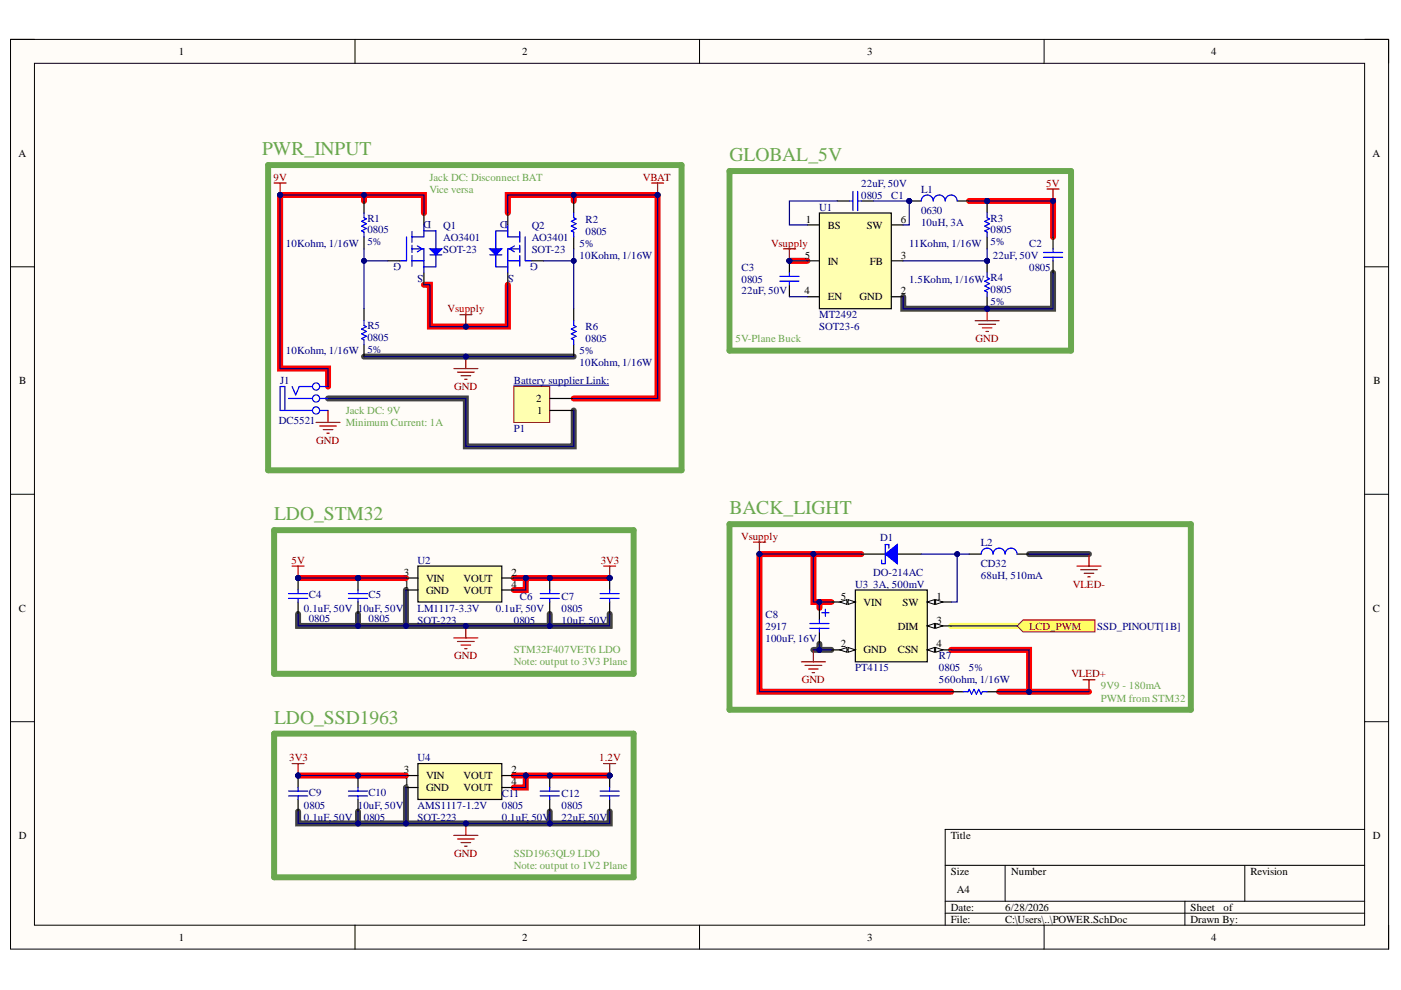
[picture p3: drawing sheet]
<svg xmlns="http://www.w3.org/2000/svg" width="297mm" height="210mm" viewBox="0 0 297 210" stroke-linecap="round" stroke-linejoin="round" font-family="sans-serif">
<defs><g id="words">
<g font-size="4.1" fill="#6aa84f">
<text x="55.6" y="32.9">PWR_INPUT</text>
<text x="154.7" y="34.1">GLOBAL_5V</text>
<text x="58.1" y="110.2">LDO_STM32</text>
<text x="154.7" y="109">BACK_LIGHT</text>
<text x="58.1" y="153.4">LDO_SSD1963</text>
</g>
<g font-size="2.3">
<text x="37.9" y="11.7">1</text>
<text x="110.7" y="11.7">2</text>
<text x="183.9" y="11.7">3</text>
<text x="256.8" y="11.7">4</text>
<text x="3.9" y="33.3">A</text>
<text x="291" y="33.3">A</text>
<text x="170.8" y="47.2">1</text>
<text x="191" y="47.2">6</text>
<text x="175.5" y="48.5">BS</text>
<text x="183.8" y="48.5">SW</text>
<text x="170.7" y="54.8">5</text>
<text x="175.5" y="56.1">IN</text>
<text x="184.4" y="56.1">FB</text>
<text x="191" y="54.8">3</text>
<text x="170.6" y="62.4">4</text>
<text x="175.5" y="63.7">EN</text>
<text x="182.2" y="63.7">GND</text>
<text x="191" y="62.4">2</text>
<text x="4.1" y="81.4">B</text>
<text x="291.2" y="81.4">B</text>
<text x="113.7" y="85.2">2</text>
<text x="113.9" y="87.8">1</text>
<text x="85.6" y="122.1">3</text>
<text x="85.7" y="124.6">1</text>
<text x="90.3" y="125.9">GND</text>
<text x="90.3" y="123.3">VIN</text>
<text x="98.3" y="123.3">VOUT</text>
<text x="98.3" y="125.9">VOUT</text>
<text x="108.4" y="122.1">2</text>
<text x="108.4" y="124.6">4</text>
<text x="4" y="129.7">C</text>
<text x="178.3" y="127.1">5</text>
<text x="183.1" y="128.4">VIN</text>
<text x="191.4" y="128.4">SW</text>
<text x="198.6" y="127.1">1</text>
<text x="291.1" y="129.7">C</text>
<text x="178.3" y="137.3">2</text>
<text x="190.4" y="133.5">DIM</text>
<text x="198.6" y="132.2">3</text>
<text x="198.6" y="137.3">4</text>
<text x="183.1" y="138.5">GND</text>
<text x="190.4" y="138.5">CSN</text>
<text x="85.6" y="164">3</text>
<text x="85.7" y="166.5">1</text>
<text x="90.3" y="167.8">GND</text>
<text x="90.3" y="165.2">VIN</text>
<text x="98.3" y="165.2">VOUT</text>
<text x="98.3" y="167.8">VOUT</text>
<text x="108.4" y="164">2</text>
<text x="108.4" y="166.5">4</text>
<text x="4" y="177.9">D</text>
<text x="201.6" y="177.9">Title</text>
<text x="291.1" y="177.9">D</text>
<text x="201.6" y="185.5">Size</text>
<text x="214.4" y="185.5">Number</text>
<text x="265.1" y="185.5">Revision</text>
<text x="202.9" y="189.3">A4</text>
<text x="201.6" y="193.1">Date:</text>
<text x="201.6" y="195.7">File:</text>
<text x="213.1" y="193.1">6/28/2026</text>
<text x="213.1" y="195.7">C:\Users\..\POWER.SchDoc</text>
<text x="252.4" y="193.1">Sheet</text>
<text x="252.4" y="195.7">Drawn By:</text>
<text x="259.4" y="193.1">of</text>
<text x="37.9" y="199.5">1</text>
<text x="110.7" y="199.5">2</text>
<text x="183.9" y="199.5">3</text>
<text x="256.8" y="199.5">4</text>
</g>
<g font-size="2.3" fill="#800000">
<text x="58" y="38.4">9V</text>
<text x="136.3" y="38.4">VBAT</text>
<text x="221.8" y="39.6">5V</text>
<text x="163.5" y="52.3">Vsupply</text>
<text x="94.9" y="66.2">Vsupply</text>
<text x="206.9" y="72.6">GND</text>
<text x="96.3" y="82.7">GND</text>
<text x="67.1" y="94.2">GND</text>
<text x="61.8" y="119.5">5V</text>
<text x="127.4" y="119.5">3V3</text>
<text x="157.1" y="114.5">Vsupply</text>
<text x="227.5" y="124.6">VLED-</text>
<text x="218.2" y="133.5">LCD_PWM</text>
<text x="96.3" y="139.8">GND</text>
<text x="227.2" y="143.6">VLED+</text>
<text x="170" y="144.9">GND</text>
<text x="61.3" y="161.4">3V3</text>
<text x="127" y="161.4">1.2V</text>
<text x="96.3" y="181.7">GND</text>
</g>
<g font-size="2.3" fill="#6aa84f">
<text x="91.1" y="38.4">Jack DC: Disconnect BAT</text>
<text x="91.1" y="40.9">Vice versa</text>
<text x="155.9" y="72.6">5V-Plane Buck</text>
<text x="73.3" y="87.8">Jack DC: 9V</text>
<text x="73.3" y="90.4">Minimum Current: 1A</text>
<text x="108.9" y="138.5">STM32F407VET6 LDO</text>
<text x="108.9" y="141.1">Note: output to 3V3 Plane</text>
<text x="233.4" y="146.2">9V9 - 180mA</text>
<text x="233.4" y="148.8">PWM from STM32</text>
<text x="108.9" y="181.7">SSD1963QL9 LDO</text>
<text x="108.9" y="184.3">Note: output to 1V2 Plane</text>
</g>
<g font-size="2.3" fill="#000080">
<text x="182.6" y="39.6">22uF, 50V</text>
<text x="195.3" y="40.9">L1</text>
<text x="77.9" y="47">R1</text>
<text x="91.4" y="46.9" transform="rotate(-180 91.4 46.9)">D</text>
<text x="107.7" y="46.9" transform="rotate(-180 107.7 46.9)">D</text>
<text x="124.1" y="47.2">R2</text>
<text x="173.7" y="44.7">U1</text>
<text x="182.6" y="42.2">0805</text>
<text x="188.9" y="42.2">C1</text>
<text x="195.3" y="45.5">0630</text>
<text x="195.3" y="48">10uH, 3A</text>
<text x="210" y="47">R3</text>
<text x="60.6" y="52.3">10Kohm, 1/16W</text>
<text x="77.9" y="49.5">0805</text>
<text x="77.9" y="52">5%</text>
<text x="94" y="53.6">SOT-23</text>
<text x="94" y="48.5">Q1</text>
<text x="94" y="51">AO3401</text>
<text x="112.7" y="53.6">SOT-23</text>
<text x="112.7" y="48.5">Q2</text>
<text x="112.7" y="51">AO3401</text>
<text x="122.9" y="52.3">5%</text>
<text x="124.1" y="49.8">0805</text>
<text x="192.7" y="52.3">11Kohm, 1/16W</text>
<text x="210" y="49.5">0805</text>
<text x="210" y="52">5%</text>
<text x="218.2" y="52.3">C2</text>
<text x="85.1" y="55.8" transform="rotate(-180 85.1 55.8)">G</text>
<text x="89.7" y="58.4" transform="rotate(-180 89.7 58.4)">S</text>
<text x="108.9" y="58.4" transform="rotate(-180 108.9 58.4)">S</text>
<text x="114" y="55.8" transform="rotate(-180 114 55.8)">G</text>
<text x="122.9" y="54.8">10Kohm, 1/16W</text>
<text x="157.2" y="59.9">0805</text>
<text x="157.2" y="57.4">C3</text>
<text x="192.7" y="59.9">1.5Kohm, 1/16W R4</text>
<text x="210.5" y="54.8">22uF, 50V</text>
<text x="218.2" y="57.4">0805</text>
<text x="157.2" y="62.4">22uF, 50V</text>
<text x="210" y="62.2">0805</text>
<text x="210" y="64.7">5%</text>
<text x="77.9" y="69.8">R5</text>
<text x="124.1" y="70">R6</text>
<text x="173.7" y="70">SOT23-6</text>
<text x="173.7" y="67.5">MT2492</text>
<text x="60.6" y="75.1">10Kohm, 1/16W</text>
<text x="77.9" y="72.3">0805</text>
<text x="77.9" y="74.9">5%</text>
<text x="122.9" y="75.1">5%</text>
<text x="122.9" y="77.6">10Kohm, 1/16W</text>
<text x="124.1" y="72.6">0805</text>
<text x="59.4" y="81.4">J1</text>
<text x="108.9" y="81.4">Battery supplier Link:</text>
<text x="59.1" y="89.9">DC5521</text>
<text x="108.9" y="91.7">P1</text>
<text x="88.5" y="119.5">U2</text>
<text x="186.6" y="114.7">D1</text>
<text x="208" y="115.7">L2</text>
<text x="181.3" y="124.6">U3</text>
<text x="185.1" y="122.1">DO-214AC</text>
<text x="185.1" y="124.6">3A, 500mV</text>
<text x="208" y="120.3">CD32</text>
<text x="208" y="122.8">68uH, 510mA</text>
<text x="64.4" y="129.7">0.1uF, 50V 10uF, 50V</text>
<text x="65.5" y="132">0805</text>
<text x="65.5" y="126.9">C4</text>
<text x="78.1" y="132">0805</text>
<text x="78.1" y="126.9">C5</text>
<text x="88.5" y="129.7">LM1117-3.3V</text>
<text x="105.1" y="129.7">0.1uF, 50V</text>
<text x="110.2" y="127.1">C6</text>
<text x="119.1" y="129.7">0805</text>
<text x="119.1" y="127.1">C7</text>
<text x="162.3" y="130.9">C8</text>
<text x="88.5" y="132.2">SOT-223</text>
<text x="108.9" y="132.2">0805</text>
<text x="119.1" y="132.2">10uF, 50V</text>
<text x="162.3" y="133.5">2917</text>
<text x="162.3" y="136">100uF, 16V</text>
<text x="232.7" y="133.5">SSD_PINOUT[1B]</text>
<text x="181.3" y="142.4">PT4115</text>
<text x="199.1" y="142.4">0805</text>
<text x="199.1" y="139.8">R7</text>
<text x="205.4" y="142.4">5%</text>
<text x="199.1" y="144.9">560ohm, 1/16W</text>
<text x="88.5" y="161.4">U4</text>
<text x="64.4" y="171.6">0805</text>
<text x="65.5" y="168.8">C9</text>
<text x="75.9" y="171.6">10uF, 50V</text>
<text x="78.1" y="168.8">C10</text>
<text x="88.5" y="171.6">AMS1117-1.2V</text>
<text x="106.4" y="171.6">0805</text>
<text x="106.4" y="169">C11</text>
<text x="119.1" y="171.6">0805</text>
<text x="119.1" y="169">C12</text>
<text x="64.4" y="174.1">0.1uF, 50V</text>
<text x="77.1" y="174.1">0805</text>
<text x="88.5" y="174.1">SOT-223</text>
<text x="106.4" y="174.1">0.1uF, 50V</text>
<text x="119.1" y="174.1">22uF, 50V</text>
</g>
</g></defs>
<path d="M2.2 8.4h292.2v192.8h-292.2z" fill-rule="evenodd" fill="#fffcf8"/>
<path d="M2.2 8.4h292.2v192.8h-292.2z" fill="none" stroke="#000" stroke-width=".21"/>
<path d="M7.3 13.4h282v182.8h-282z" fill-rule="evenodd" fill="#fffcf8"/>
<g fill="none" stroke="#000" stroke-width=".21">
<path d="M2.2 8.3h5.1M7.3 13.4h282v182.8h-282zM75.3 8.3v5.1M148.3 8.3v5.1M221.4 8.4v5M289.3 8.4h5.1v5M2.2 56.6h5.1M289.3 56.6h5.1M2.2 104.8h5.1M289.3 104.8h5.1M2.2 153h5.1M289.3 153h5.1"/>
<path d="M289.3 175.9h-88.9v20.3M75.3 196.2v5M148.3 196.2v5M200.4 183.5h88.9M200.4 191.1h88.9M200.4 193.6h88.9M213.1 183.5v7.6M221.4 196.2v5M251.2 191.1v5.1M263.9 183.5v7.6M294.4 196.2v5"/>
</g>
<g fill="none" stroke="#f00" stroke-width="1.3">
<path d="M77.2 41.3v1.3M89.9 45.2v-3.9h-30.5v36.8h10.2v3.9M107.7 45.2v-3.9h31.7v43.2h-17.8M121.6 41.3v1.3M167.4 55.3h3.8M205.5 42.6h17.8v7.6M89.9 60.4h1.3v8.9h16.5v-8.9M172.4 117.5h-11.4v29.2h40.7M182.6 117.5h-10.2v10.1h3.9M63.2 122.6h22.9M108.9 122.6h2.6M111.5 122.6h17.8"/>
<path d="M111.5 122.6v2.5h-2.6M173.7 127.6v1.3M201.7 137.8h16.5v8.9M211.8 146.7h19.1M63.2 164.4h22.9M108.9 164.4h2.6M111.5 164.4h17.8M111.5 164.4v2.6h-2.6"/>
</g>
<g fill="none" stroke="#434343" stroke-width="1.3">
<path d="M223.3 57.8v7.7h-31.8v-2.6M77.2 75.6h44.4M69.6 84.5h29.2v10.1h22.8v-7.6M218.2 117.5h12.7M63.2 130.2v2.5h66.1v-2.5M75.9 130.2v2.5M86.1 125.1v7.6M116.6 130.2v2.5M172.4 137.8h3.9M173.7 136.5v1.3M63.2 172.1v2.5h66.1v-2.5M75.9 172.1v2.5"/>
<path d="M86.1 167v7.6M116.6 172.1v2.5"/>
</g>
<path d="M201.7 132.7h13.9" fill="none" stroke="#ff0" stroke-width="1.3"/>
<g fill="none" stroke="#00f" stroke-width=".25">
<path d="M60.4 87v-5h-1v5h6.9M61.2 84.5h5.1M61.9 82l.8 1.7 .8-1.7h2.8M67.8 82h1.8M67.8 84.5h1.8M67.8 87h1.8"/>
<circle cx="67" cy="81.9" r=".76"/>
<circle cx="67" cy="87" r=".76"/>
<circle cx="67" cy="84.5" r=".76"/>
</g>
<path d="M138.2 38.8h2.5M139.4 38.8v2.5M67 89.6h5.1M67.8 90.3h3.5M68.5 91.1h2.1M69.3 91.8h.5M69.6 87v2.6" fill="none" stroke="#800000" stroke-width=".25"/>
<circle cx="139.4" cy="41.3" r=".51" fill="#000080"/>
<circle cx="139.4" cy="41.3" r=".51" fill="none" stroke="#000080" stroke-width=".21"/>
<path d="M58.1 38.8h2.6M59.4 38.8v2.5" fill="none" stroke="#800000" stroke-width=".25"/>
<circle cx="59.4" cy="41.3" r=".51" fill="#000080"/>
<circle cx="59.4" cy="41.3" r=".51" fill="none" stroke="#000080" stroke-width=".21"/>
<path d="M97.5 66.7h2.5M98.8 66.7v2.6" fill="none" stroke="#800000" stroke-width=".25"/>
<circle cx="98.8" cy="69.3" r=".51" fill="#000080"/>
<circle cx="98.8" cy="69.3" r=".51" fill="none" stroke="#000080" stroke-width=".21"/>
<path d="M159.7 114.9h2.6M161 114.9v2.6" fill="none" stroke="#800000" stroke-width=".25"/>
<circle cx="161" cy="117.5" r=".51" fill="#000080"/>
<circle cx="161" cy="117.5" r=".51" fill="none" stroke="#000080" stroke-width=".21"/>
<path d="M182.6 117.5h5.1M190.2 117.5h5.1M201.7 146.7h2.5M209.3 146.7h2.5" fill="none" stroke="#000" stroke-width=".25"/>
<path d="M204.2 146.7h1l.3-.5 .5 1 .5-1 .5 1 .5-1 .5 1 .3-.5h1" fill="none" stroke="#00f" stroke-width=".25"/>
<path d="M187.7 117.5l2.5-2v4z" fill="#00f"/>
<path d="M187.7 117.5l2.5-2v4zM188.5 116.2v-.7h-.8v4h-.8v-.8" fill="none" stroke="#00f" stroke-width=".25"/>
<path d="M172.4 137.8v2.5M169.9 140.3h5.1M170.7 141.1h3.5M171.4 141.9h2.1M172.2 142.6h.5" fill="none" stroke="#800000" stroke-width=".25"/>
<path d="M215.6 132.7l1.3-1.3h15.3v2.6h-15.3z" fill-rule="evenodd" fill="#ffff80"/>
<path d="M215.6 132.7l1.3-1.3h15.3v2.6h-15.3z" fill="none" stroke="#800000" stroke-width=".21"/>
<path d="M205.5 117.5h2.5M215.6 117.5h2.6" fill="none" stroke="#000" stroke-width=".25"/>
<path d="M208 117.5a1.27 1.27 0 0 1 1.3-1.3 1.27 1.27 0 0 1 1.3 1.3 1.27 1.27 0 0 1 1.2-1.3 1.27 1.27 0 0 1 1.3 1.3 1.27 1.27 0 0 1 1.3-1.3 1.27 1.27 0 0 1 1.2 1.3" fill="none" stroke="#00f" stroke-width=".25"/>
<path d="M181.4 125.1h15.2v15.2h-15.2z" fill-rule="evenodd" fill="#ffffb0"/>
<path d="M181.4 125.1h15.2v15.2h-15.2zM196.6 127.6h5.1" fill="none" stroke="#000" stroke-width=".25"/>
<path d="M196.6 127.6l1.5-.5v1z" fill="#f8fcff"/>
<path d="M196.6 127.6l1.5-.5v1z" fill="none" stroke="#000" stroke-width=".21"/>
<path d="M198.4 127.1l1.5 .5-1.5 .5z" fill="#f8fcff"/>
<path d="M198.4 127.1l1.5 .5-1.5 .5z" fill="none" stroke="#000" stroke-width=".21"/>
<path d="M176.3 137.8h5.1" fill="none" stroke="#000" stroke-width=".25"/>
<path d="M179.8 137.3l1.6 .5-1.6 .5z" fill="#f8fcff"/>
<path d="M179.8 137.3l1.6 .5-1.6 .5z" fill="none" stroke="#000" stroke-width=".21"/>
<path d="M178 137.8l1.6-.5v1z" fill="#f8fcff"/>
<path d="M178 137.8l1.6-.5v1z" fill="none" stroke="#000" stroke-width=".21"/>
<path d="M196.6 132.7h5.1" fill="none" stroke="#000" stroke-width=".25"/>
<path d="M196.6 132.7l1.5-.5v1z" fill="#f8fcff"/>
<path d="M196.6 132.7l1.5-.5v1z" fill="none" stroke="#000" stroke-width=".21"/>
<path d="M198.4 132.2l1.5 .5-1.5 .5z" fill="#f8fcff"/>
<path d="M198.4 132.2l1.5 .5-1.5 .5z" fill="none" stroke="#000" stroke-width=".21"/>
<path d="M176.3 127.6h5.1" fill="none" stroke="#000" stroke-width=".25"/>
<path d="M179.8 127.1l1.6 .5-1.6 .5z" fill="#f8fcff"/>
<path d="M179.8 127.1l1.6 .5-1.6 .5z" fill="none" stroke="#000" stroke-width=".21"/>
<path d="M178 127.6l1.6-.5v1z" fill="#f8fcff"/>
<path d="M178 127.6l1.6-.5v1z" fill="none" stroke="#000" stroke-width=".21"/>
<path d="M196.6 137.8h5.1" fill="none" stroke="#000" stroke-width=".25"/>
<path d="M196.6 137.8l1.5-.5v1z" fill="#f8fcff"/>
<path d="M196.6 137.8l1.5-.5v1z" fill="none" stroke="#000" stroke-width=".21"/>
<path d="M198.4 137.3l1.5 .5-1.5 .5z" fill="#f8fcff"/>
<path d="M198.4 137.3l1.5 .5-1.5 .5z" fill="none" stroke="#000" stroke-width=".21"/>
<path d="M173.7 128.9v2.5M173.7 134v2.5" fill="none" stroke="#000" stroke-width=".25"/>
<path d="M171.7 132.2h4.1M171.7 133.2h4.1M173.7 131.4v.8M173.7 133.2v.8M174.2 129.9h1.6M175 129.2v1.5" fill="none" stroke="#00f" stroke-width=".25"/>
<path d="M154.7 111.1h97.8v39.4h-97.8z" fill="none" stroke="#6aa84f" stroke-width="1.3"/>
<path d="M173.7 45.2h15.3v20.3h-15.3z" fill-rule="evenodd" fill="#ffffb0"/>
<path d="M171.2 47.7h2.5M171.2 55.3h2.5M173.7 45.2h15.3v20.3h-15.3zM189 47.7h2.5M189 55.3h2.5M171.2 62.9h2.5M189 62.9h2.5" fill="none" stroke="#000" stroke-width=".25"/>
<circle cx="192.8" cy="42.6" r=".51" fill="#000080"/>
<circle cx="192.8" cy="42.6" r=".51" fill="none" stroke="#000080" stroke-width=".21"/>
<path d="M192.8 42.6h2.5" fill="none" stroke="#000" stroke-width=".25"/>
<circle cx="192.8" cy="42.6" r=".51" fill="#000080"/>
<circle cx="192.8" cy="42.6" r=".51" fill="none" stroke="#000080" stroke-width=".21"/>
<path d="M202.9 42.6h2.6" fill="none" stroke="#000" stroke-width=".25"/>
<path d="M195.3 42.6a1.27 1.27 0 0 1 1.3-1.3 1.27 1.27 0 0 1 1.3 1.3 1.27 1.27 0 0 1 1.2-1.3 1.27 1.27 0 0 1 1.3 1.3 1.27 1.27 0 0 1 1.3-1.3 1.27 1.27 0 0 1 1.2 1.3" fill="none" stroke="#00f" stroke-width=".25"/>
<circle cx="167.4" cy="55.3" r=".51" fill="#000080"/>
<circle cx="167.4" cy="55.3" r=".51" fill="none" stroke="#000080" stroke-width=".21"/>
<path d="M167.4 55.3v2.5M167.4 60.4v2.5" fill="none" stroke="#000" stroke-width=".25"/>
<circle cx="167.4" cy="55.3" r=".51" fill="#000080"/>
<circle cx="167.4" cy="55.3" r=".51" fill="none" stroke="#000080" stroke-width=".21"/>
<path d="M165.3 59.6h4.1M165.3 58.6h4.1M167.4 57.8v.8M167.4 59.6v.8" fill="none" stroke="#00f" stroke-width=".25"/>
<circle cx="209.3" cy="42.6" r=".51" fill="#000080"/>
<circle cx="209.3" cy="42.6" r=".51" fill="none" stroke="#000080" stroke-width=".21"/>
<path d="M209.3 42.6v2.6" fill="none" stroke="#000" stroke-width=".25"/>
<circle cx="209.3" cy="42.6" r=".51" fill="#000080"/>
<circle cx="209.3" cy="42.6" r=".51" fill="none" stroke="#000080" stroke-width=".21"/>
<path d="M209.3 50.2v2.6" fill="none" stroke="#000" stroke-width=".25"/>
<path d="M209.3 45.2v1l.5 .2-1 .5 1 .5-1 .5 1 .6-1 .5 .5 .2v1" fill="none" stroke="#00f" stroke-width=".25"/>
<circle cx="209.3" cy="55.3" r=".51" fill="#000080"/>
<circle cx="209.3" cy="55.3" r=".51" fill="none" stroke="#000080" stroke-width=".21"/>
<circle cx="209.3" cy="65.5" r=".51" fill="#000080"/>
<circle cx="209.3" cy="65.5" r=".51" fill="none" stroke="#000080" stroke-width=".21"/>
<path d="M209.3 55.3v2.5" fill="none" stroke="#000" stroke-width=".25"/>
<circle cx="209.3" cy="55.3" r=".51" fill="#000080"/>
<circle cx="209.3" cy="55.3" r=".51" fill="none" stroke="#000080" stroke-width=".21"/>
<path d="M209.3 62.9v2.6" fill="none" stroke="#000" stroke-width=".25"/>
<circle cx="209.3" cy="65.5" r=".51" fill="#000080"/>
<circle cx="209.3" cy="65.5" r=".51" fill="none" stroke="#000080" stroke-width=".21"/>
<path d="M180.1 42.6h.7M180.8 40.6v4M181.9 40.6v4M181.9 42.6h.7M209.3 57.8v1.1l.5 .2-1 .5 1 .5-1 .5 1 .5-1 .6 .5 .2v1" fill="none" stroke="#00f" stroke-width=".25"/>
<path d="M177.5 42.6h2.6M182.6 42.6h2.6" fill="none" stroke="#000" stroke-width=".25"/>
<path d="M166.1 52.8h2.5M167.4 52.8v2.5" fill="none" stroke="#800000" stroke-width=".25"/>
<circle cx="167.4" cy="55.3" r=".51" fill="#000080"/>
<circle cx="167.4" cy="55.3" r=".51" fill="none" stroke="#000080" stroke-width=".21"/>
<path d="M223.3 50.2v2.6M223.3 55.3v2.5" fill="none" stroke="#000" stroke-width=".25"/>
<path d="M221.2 54.5h4.1M221.2 53.5h4.1M223.3 52.8v.7M223.3 54.5v.8" fill="none" stroke="#00f" stroke-width=".25"/>
<path d="M206.8 68h5M207.5 68.8h3.6M208.3 69.5h2M209 70.3h.5M209.3 65.5v2.5" fill="none" stroke="#800000" stroke-width=".25"/>
<circle cx="209.3" cy="65.5" r=".51" fill="#000080"/>
<circle cx="209.3" cy="65.5" r=".51" fill="none" stroke="#000080" stroke-width=".21"/>
<path d="M222 40.1h2.5M223.3 40.1v2.5" fill="none" stroke="#800000" stroke-width=".25"/>
<circle cx="223.3" cy="42.6" r=".51" fill="#000080"/>
<circle cx="223.3" cy="42.6" r=".51" fill="none" stroke="#000080" stroke-width=".21"/>
<path d="M154.7 74.3v-38h72.4v38h-72.4" fill="none" stroke="#6aa84f" stroke-width="1.3"/>
<path d="M230.9 117.5v2.5M228.4 120h5M229.1 120.8h3.6M229.9 121.5h2M230.6 122.3h.5M229.6 144.1h2.6M230.9 144.1v2.6" fill="none" stroke="#800000" stroke-width=".25"/>
<path d="M88.6 120h17.8v7.6h-17.8z" fill-rule="evenodd" fill="#ffffb0"/>
<path d="M86.1 125.1h2.5M86.1 122.6h2.5M88.6 120h17.8v7.6h-17.8zM106.4 125.1h2.5M106.4 122.6h2.5" fill="none" stroke="#000" stroke-width=".25"/>
<circle cx="75.9" cy="122.6" r=".51" fill="#000080"/>
<circle cx="75.9" cy="122.6" r=".51" fill="none" stroke="#000080" stroke-width=".21"/>
<path d="M75.9 122.6v2.5" fill="none" stroke="#000" stroke-width=".25"/>
<circle cx="75.9" cy="122.6" r=".51" fill="#000080"/>
<circle cx="75.9" cy="122.6" r=".51" fill="none" stroke="#000080" stroke-width=".21"/>
<path d="M75.9 127.6v2.6" fill="none" stroke="#000" stroke-width=".25"/>
<path d="M73.9 125.9h4M73.9 126.9h4M75.9 125.1v.8M75.9 126.9v.7" fill="none" stroke="#00f" stroke-width=".25"/>
<circle cx="129.3" cy="122.6" r=".51" fill="#000080"/>
<circle cx="129.3" cy="122.6" r=".51" fill="none" stroke="#000080" stroke-width=".21"/>
<path d="M129.3 122.6v2.5" fill="none" stroke="#000" stroke-width=".25"/>
<circle cx="129.3" cy="122.6" r=".51" fill="#000080"/>
<circle cx="129.3" cy="122.6" r=".51" fill="none" stroke="#000080" stroke-width=".21"/>
<path d="M129.3 127.6v2.6" fill="none" stroke="#000" stroke-width=".25"/>
<path d="M127.2 125.9h4.1M127.2 126.9h4.1M129.3 125.1v.8M129.3 126.9v.7" fill="none" stroke="#00f" stroke-width=".25"/>
<path d="M96.2 135.2h5.1M97 136h3.5M97.8 136.8h2M98.5 137.5h.5M98.8 132.7v2.5" fill="none" stroke="#800000" stroke-width=".25"/>
<circle cx="98.8" cy="132.7" r=".51" fill="#000080"/>
<circle cx="98.8" cy="132.7" r=".51" fill="none" stroke="#000080" stroke-width=".21"/>
<path d="M61.9 120h2.6M63.2 120v2.6" fill="none" stroke="#800000" stroke-width=".25"/>
<circle cx="63.2" cy="122.6" r=".51" fill="#000080"/>
<circle cx="63.2" cy="122.6" r=".51" fill="none" stroke="#000080" stroke-width=".21"/>
<path d="M128 120h2.5M129.3 120v2.6" fill="none" stroke="#800000" stroke-width=".25"/>
<circle cx="129.3" cy="122.6" r=".51" fill="#000080"/>
<circle cx="129.3" cy="122.6" r=".51" fill="none" stroke="#000080" stroke-width=".21"/>
<circle cx="63.2" cy="122.6" r=".51" fill="#000080"/>
<circle cx="63.2" cy="122.6" r=".51" fill="none" stroke="#000080" stroke-width=".21"/>
<path d="M63.2 122.6v2.5" fill="none" stroke="#000" stroke-width=".25"/>
<circle cx="63.2" cy="122.6" r=".51" fill="#000080"/>
<circle cx="63.2" cy="122.6" r=".51" fill="none" stroke="#000080" stroke-width=".21"/>
<path d="M63.2 127.6v2.6" fill="none" stroke="#000" stroke-width=".25"/>
<path d="M61.2 125.9h4M61.2 126.9h4M63.2 125.1v.8M63.2 126.9v.7" fill="none" stroke="#00f" stroke-width=".25"/>
<circle cx="116.6" cy="122.6" r=".51" fill="#000080"/>
<circle cx="116.6" cy="122.6" r=".51" fill="none" stroke="#000080" stroke-width=".21"/>
<path d="M116.6 122.6v2.5" fill="none" stroke="#000" stroke-width=".25"/>
<circle cx="116.6" cy="122.6" r=".51" fill="#000080"/>
<circle cx="116.6" cy="122.6" r=".51" fill="none" stroke="#000080" stroke-width=".21"/>
<path d="M116.6 127.6v2.6" fill="none" stroke="#000" stroke-width=".25"/>
<path d="M114.5 125.9h4.1M114.5 126.9h4.1M116.6 125.1v.8M116.6 126.9v.7" fill="none" stroke="#00f" stroke-width=".25"/>
<path d="M58.1 112.4h76.2v30.5h-76.2z" fill="none" stroke="#6aa84f" stroke-width="1.3"/>
<circle cx="75.9" cy="164.4" r=".51" fill="#000080"/>
<circle cx="75.9" cy="164.4" r=".51" fill="none" stroke="#000080" stroke-width=".21"/>
<path d="M75.9 164.4v2.6" fill="none" stroke="#000" stroke-width=".25"/>
<circle cx="75.9" cy="164.4" r=".51" fill="#000080"/>
<circle cx="75.9" cy="164.4" r=".51" fill="none" stroke="#000080" stroke-width=".21"/>
<path d="M75.9 169.5v2.6" fill="none" stroke="#000" stroke-width=".25"/>
<path d="M73.9 167.7h4M73.9 168.8h4M75.9 167v.7M75.9 168.8v.7" fill="none" stroke="#00f" stroke-width=".25"/>
<circle cx="129.3" cy="164.4" r=".51" fill="#000080"/>
<circle cx="129.3" cy="164.4" r=".51" fill="none" stroke="#000080" stroke-width=".21"/>
<path d="M129.3 164.4v2.6" fill="none" stroke="#000" stroke-width=".25"/>
<circle cx="129.3" cy="164.4" r=".51" fill="#000080"/>
<circle cx="129.3" cy="164.4" r=".51" fill="none" stroke="#000080" stroke-width=".21"/>
<path d="M129.3 169.5v2.6" fill="none" stroke="#000" stroke-width=".25"/>
<path d="M127.2 167.7h4.1M127.2 168.8h4.1M129.3 167v.7M129.3 168.8v.7" fill="none" stroke="#00f" stroke-width=".25"/>
<path d="M96.2 177.1h5.1M97 177.9h3.6M97.8 178.6h2M98.5 179.4h.5M98.8 174.6v2.5" fill="none" stroke="#800000" stroke-width=".25"/>
<circle cx="98.8" cy="174.6" r=".51" fill="#000080"/>
<circle cx="98.8" cy="174.6" r=".51" fill="none" stroke="#000080" stroke-width=".21"/>
<path d="M61.9 161.9h2.6M63.2 161.9v2.5" fill="none" stroke="#800000" stroke-width=".25"/>
<circle cx="63.2" cy="164.4" r=".51" fill="#000080"/>
<circle cx="63.2" cy="164.4" r=".51" fill="none" stroke="#000080" stroke-width=".21"/>
<path d="M88.6 161.9h17.8v7.6h-17.8z" fill-rule="evenodd" fill="#ffffb0"/>
<path d="M86.1 167h2.5M86.1 164.4h2.5M88.6 161.9h17.8v7.6h-17.8zM106.4 167h2.5M106.4 164.4h2.5" fill="none" stroke="#000" stroke-width=".25"/>
<circle cx="63.2" cy="164.4" r=".51" fill="#000080"/>
<circle cx="63.2" cy="164.4" r=".51" fill="none" stroke="#000080" stroke-width=".21"/>
<path d="M63.2 164.4v2.6" fill="none" stroke="#000" stroke-width=".25"/>
<circle cx="63.2" cy="164.4" r=".51" fill="#000080"/>
<circle cx="63.2" cy="164.4" r=".51" fill="none" stroke="#000080" stroke-width=".21"/>
<path d="M63.2 169.5v2.6" fill="none" stroke="#000" stroke-width=".25"/>
<path d="M61.2 167.7h4M61.2 168.8h4M63.2 167v.7M63.2 168.8v.7" fill="none" stroke="#00f" stroke-width=".25"/>
<circle cx="116.6" cy="164.4" r=".51" fill="#000080"/>
<circle cx="116.6" cy="164.4" r=".51" fill="none" stroke="#000080" stroke-width=".21"/>
<path d="M116.6 164.4v2.6" fill="none" stroke="#000" stroke-width=".25"/>
<circle cx="116.6" cy="164.4" r=".51" fill="#000080"/>
<circle cx="116.6" cy="164.4" r=".51" fill="none" stroke="#000080" stroke-width=".21"/>
<path d="M116.6 169.5v2.6" fill="none" stroke="#000" stroke-width=".25"/>
<path d="M114.5 167.7h4.1M114.5 168.8h4.1M116.6 167v.7M116.6 168.8v.7" fill="none" stroke="#00f" stroke-width=".25"/>
<path d="M128 161.9h2.5M129.3 161.9v2.5" fill="none" stroke="#800000" stroke-width=".25"/>
<circle cx="129.3" cy="164.4" r=".51" fill="#000080"/>
<circle cx="129.3" cy="164.4" r=".51" fill="none" stroke="#000080" stroke-width=".21"/>
<path d="M56.8 35h87.7v64.7h-87.7zM58.1 155.6h76.2v30.4h-76.2z" fill="none" stroke="#6aa84f" stroke-width="1.3"/>
<path d="M108.9 82h7.7v7.6h-7.7z" fill-rule="evenodd" fill="#ffffb0"/>
<path d="M108.9 82h7.7v7.6h-7.7z" fill="none" stroke="#800000" stroke-width=".21"/>
<path d="M77.2 42.6v2.6M77.2 50.2v2.6M121.6 42.6v2.6M121.6 50.2v2.6M77.2 65.5v2.5M77.2 73.1v2.5M121.6 65.5v2.5M121.6 73.1v2.5M116.6 87h5M116.6 84.5h5" fill="none" stroke="#000" stroke-width=".25"/>
<path d="M77.2 45.2v1l.5 .2-1 .5 1 .5-1 .5 1 .6-1 .5 .5 .2v1M121.6 45.2v1l.5 .2-1 .5 1 .5-1 .5 1 .6-1 .5 .5 .2v1M77.2 68v1l.5 .3-1 .5 1 .5-1 .5 1 .5-1 .5 .5 .3v1M121.6 68v1l.5 .3-1 .5 1 .5-1 .5 1 .5-1 .5 .5 .3v1" fill="none" stroke="#00f" stroke-width=".25"/>
<path d="M96.2 78.1h5.1M97 78.9h3.5M97.8 79.7h2M98.8 75.6v2.5M98.5 80.4h.5" fill="none" stroke="#800000" stroke-width=".25"/>
<circle cx="98.8" cy="75.6" r=".51" fill="#000080"/>
<circle cx="98.8" cy="75.6" r=".51" fill="none" stroke="#000080" stroke-width=".21"/>
<path d="M84.8 55.3h1.3M86.2 50.2v5.1M87.3 55.3h2.6M87.3 49.1v2.3M87.3 52v1.5M87.3 54.2v2.2M87.3 52.8h2.6v5M88.5 52.1l1 .7-1 .6M89.9 47.7v2.5h-2.6M89.9 49h2.5v3.8M91.2 54h2.5M92.4 54v2.6h-2.5" fill="none" stroke="#00f" stroke-width=".25"/>
<path d="M91.2 52.8h2.5l-1.3 1.2z" fill="#00f"/>
<g fill="none" stroke="#00f" stroke-width=".25">
<path d="M91.2 52.8h2.5l-1.3 1.2zM103.9 54h2.5M105.1 54v2.6h2.6M107.7 55.3h2.5M107.7 47.7v2.5h2.5M107.7 49h-2.6v3.8M109.1 52.1l-1.1 .7 1.1 .6M110.2 49.1v2.3M110.2 52v1.5M110.2 54.2v2.2M110.2 52.8h-2.5v5M111.3 50.2v5.1"/>
<path d="M111.4 55.3h1.3"/>
</g>
<path d="M82.3 55.3h2.5M89.9 45.2v2.5M89.9 57.8v2.6" fill="none" stroke="#000" stroke-width=".25"/>
<path d="M103.9 52.8h2.5l-1.3 1.2z" fill="#00f"/>
<path d="M103.9 52.8h2.5l-1.3 1.2z" fill="none" stroke="#00f" stroke-width=".25"/>
<path d="M107.7 45.2v2.5M107.7 57.8v2.6M112.7 55.3h2.6" fill="none" stroke="#000" stroke-width=".25"/>
<path d="M59.4 41.3v36.8h10.2v3.9" fill="none" stroke="#000080" stroke-width=".25"/>
<circle cx="59.4" cy="41.3" r=".51" fill="#000080"/>
<circle cx="59.4" cy="41.3" r=".51" fill="none" stroke="#000080" stroke-width=".21"/>
<path d="M69.6 84.5h29.2v10.1h22.8v-7.6M161 117.5v29.2h40.7" fill="none" stroke="#000080" stroke-width=".25"/>
<circle cx="161" cy="117.5" r=".51" fill="#000080"/>
<circle cx="161" cy="117.5" r=".51" fill="none" stroke="#000080" stroke-width=".21"/>
<path d="M195.3 117.5h7.6v10.1h-1.2" fill="none" stroke="#000080" stroke-width=".25"/>
<circle cx="202.9" cy="117.5" r=".51" fill="#000080"/>
<circle cx="202.9" cy="117.5" r=".51" fill="none" stroke="#000080" stroke-width=".21"/>
<path d="M161 117.5h11.4" fill="none" stroke="#000080" stroke-width=".25"/>
<circle cx="161" cy="117.5" r=".51" fill="#000080"/>
<circle cx="161" cy="117.5" r=".51" fill="none" stroke="#000080" stroke-width=".21"/>
<circle cx="172.4" cy="117.5" r=".51" fill="#000080"/>
<circle cx="172.4" cy="117.5" r=".51" fill="none" stroke="#000080" stroke-width=".21"/>
<path d="M202.9 117.5h2.6" fill="none" stroke="#000080" stroke-width=".25"/>
<circle cx="202.9" cy="117.5" r=".51" fill="#000080"/>
<circle cx="202.9" cy="117.5" r=".51" fill="none" stroke="#000080" stroke-width=".21"/>
<path d="M218.2 117.5h12.7M201.7 137.8h16.5v8.9M201.7 132.7h13.9" fill="none" stroke="#000080" stroke-width=".25"/>
<circle cx="218.2" cy="146.7" r=".51" fill="#000080"/>
<circle cx="218.2" cy="146.7" r=".51" fill="none" stroke="#000080" stroke-width=".21"/>
<path d="M173.7 127.6v1.3" fill="none" stroke="#000080" stroke-width=".25"/>
<circle cx="173.7" cy="127.6" r=".51" fill="#000080"/>
<circle cx="173.7" cy="127.6" r=".51" fill="none" stroke="#000080" stroke-width=".21"/>
<path d="M173.7 136.5v1.3" fill="none" stroke="#000080" stroke-width=".25"/>
<circle cx="173.7" cy="137.8" r=".51" fill="#000080"/>
<circle cx="173.7" cy="137.8" r=".51" fill="none" stroke="#000080" stroke-width=".21"/>
<path d="M167.4 55.3h3.8M167.4 62.9h3.8" fill="none" stroke="#000080" stroke-width=".25"/>
<circle cx="167.4" cy="55.3" r=".51" fill="#000080"/>
<circle cx="167.4" cy="55.3" r=".51" fill="none" stroke="#000080" stroke-width=".21"/>
<path d="M177.5 42.6h-10.1v5.1h3.8M185.2 42.6h7.6" fill="none" stroke="#000080" stroke-width=".25"/>
<circle cx="192.8" cy="42.6" r=".51" fill="#000080"/>
<circle cx="192.8" cy="42.6" r=".51" fill="none" stroke="#000080" stroke-width=".21"/>
<path d="M192.8 42.6v5.1h-1.3" fill="none" stroke="#000080" stroke-width=".25"/>
<circle cx="192.8" cy="42.6" r=".51" fill="#000080"/>
<circle cx="192.8" cy="42.6" r=".51" fill="none" stroke="#000080" stroke-width=".21"/>
<path d="M205.5 42.6h3.8" fill="none" stroke="#000080" stroke-width=".25"/>
<circle cx="209.3" cy="42.6" r=".51" fill="#000080"/>
<circle cx="209.3" cy="42.6" r=".51" fill="none" stroke="#000080" stroke-width=".21"/>
<path d="M209.3 52.8v2.5" fill="none" stroke="#000080" stroke-width=".25"/>
<circle cx="209.3" cy="55.3" r=".51" fill="#000080"/>
<circle cx="209.3" cy="55.3" r=".51" fill="none" stroke="#000080" stroke-width=".21"/>
<path d="M191.5 55.3h17.8" fill="none" stroke="#000080" stroke-width=".25"/>
<circle cx="209.3" cy="55.3" r=".51" fill="#000080"/>
<circle cx="209.3" cy="55.3" r=".51" fill="none" stroke="#000080" stroke-width=".21"/>
<path d="M223.3 57.8v7.7h-31.8v-2.6" fill="none" stroke="#000080" stroke-width=".25"/>
<circle cx="209.3" cy="65.5" r=".51" fill="#000080"/>
<circle cx="209.3" cy="65.5" r=".51" fill="none" stroke="#000080" stroke-width=".21"/>
<path d="M209.3 42.6h14v7.6" fill="none" stroke="#000080" stroke-width=".25"/>
<circle cx="209.3" cy="42.6" r=".51" fill="#000080"/>
<circle cx="209.3" cy="42.6" r=".51" fill="none" stroke="#000080" stroke-width=".21"/>
<circle cx="223.3" cy="42.6" r=".51" fill="#000080"/>
<circle cx="223.3" cy="42.6" r=".51" fill="none" stroke="#000080" stroke-width=".21"/>
<path d="M172.4 137.8h3.9" fill="none" stroke="#000080" stroke-width=".25"/>
<circle cx="173.7" cy="137.8" r=".51" fill="#000080"/>
<circle cx="173.7" cy="137.8" r=".51" fill="none" stroke="#000080" stroke-width=".21"/>
<path d="M182.6 117.5h-10.2v10.1h3.9" fill="none" stroke="#000080" stroke-width=".25"/>
<circle cx="172.4" cy="117.5" r=".51" fill="#000080"/>
<circle cx="172.4" cy="117.5" r=".51" fill="none" stroke="#000080" stroke-width=".21"/>
<circle cx="173.7" cy="127.6" r=".51" fill="#000080"/>
<circle cx="173.7" cy="127.6" r=".51" fill="none" stroke="#000080" stroke-width=".21"/>
<path d="M211.8 146.7h19.1" fill="none" stroke="#000080" stroke-width=".25"/>
<circle cx="218.2" cy="146.7" r=".51" fill="#000080"/>
<circle cx="218.2" cy="146.7" r=".51" fill="none" stroke="#000080" stroke-width=".21"/>
<path d="M63.2 122.6h22.9" fill="none" stroke="#000080" stroke-width=".25"/>
<circle cx="63.2" cy="122.6" r=".51" fill="#000080"/>
<circle cx="63.2" cy="122.6" r=".51" fill="none" stroke="#000080" stroke-width=".21"/>
<circle cx="75.9" cy="122.6" r=".51" fill="#000080"/>
<circle cx="75.9" cy="122.6" r=".51" fill="none" stroke="#000080" stroke-width=".21"/>
<path d="M86.1 125.1v7.6" fill="none" stroke="#000080" stroke-width=".25"/>
<circle cx="86.1" cy="132.7" r=".51" fill="#000080"/>
<circle cx="86.1" cy="132.7" r=".51" fill="none" stroke="#000080" stroke-width=".21"/>
<path d="M75.9 130.2v2.5" fill="none" stroke="#000080" stroke-width=".25"/>
<circle cx="75.9" cy="132.7" r=".51" fill="#000080"/>
<circle cx="75.9" cy="132.7" r=".51" fill="none" stroke="#000080" stroke-width=".21"/>
<path d="M111.5 122.6h17.8" fill="none" stroke="#000080" stroke-width=".25"/>
<circle cx="129.3" cy="122.6" r=".51" fill="#000080"/>
<circle cx="129.3" cy="122.6" r=".51" fill="none" stroke="#000080" stroke-width=".21"/>
<circle cx="116.6" cy="122.6" r=".51" fill="#000080"/>
<circle cx="116.6" cy="122.6" r=".51" fill="none" stroke="#000080" stroke-width=".21"/>
<circle cx="111.5" cy="122.6" r=".51" fill="#000080"/>
<circle cx="111.5" cy="122.6" r=".51" fill="none" stroke="#000080" stroke-width=".21"/>
<path d="M108.9 122.6h2.6" fill="none" stroke="#000080" stroke-width=".25"/>
<circle cx="111.5" cy="122.6" r=".51" fill="#000080"/>
<circle cx="111.5" cy="122.6" r=".51" fill="none" stroke="#000080" stroke-width=".21"/>
<path d="M111.5 122.6v2.5h-2.6" fill="none" stroke="#000080" stroke-width=".25"/>
<circle cx="111.5" cy="122.6" r=".51" fill="#000080"/>
<circle cx="111.5" cy="122.6" r=".51" fill="none" stroke="#000080" stroke-width=".21"/>
<path d="M116.6 130.2v2.5" fill="none" stroke="#000080" stroke-width=".25"/>
<circle cx="116.6" cy="132.7" r=".51" fill="#000080"/>
<circle cx="116.6" cy="132.7" r=".51" fill="none" stroke="#000080" stroke-width=".21"/>
<path d="M63.2 164.4h22.9" fill="none" stroke="#000080" stroke-width=".25"/>
<circle cx="63.2" cy="164.4" r=".51" fill="#000080"/>
<circle cx="63.2" cy="164.4" r=".51" fill="none" stroke="#000080" stroke-width=".21"/>
<circle cx="75.9" cy="164.4" r=".51" fill="#000080"/>
<circle cx="75.9" cy="164.4" r=".51" fill="none" stroke="#000080" stroke-width=".21"/>
<path d="M86.1 167v7.6" fill="none" stroke="#000080" stroke-width=".25"/>
<circle cx="86.1" cy="174.6" r=".51" fill="#000080"/>
<circle cx="86.1" cy="174.6" r=".51" fill="none" stroke="#000080" stroke-width=".21"/>
<path d="M75.9 172.1v2.5" fill="none" stroke="#000080" stroke-width=".25"/>
<circle cx="75.9" cy="174.6" r=".51" fill="#000080"/>
<circle cx="75.9" cy="174.6" r=".51" fill="none" stroke="#000080" stroke-width=".21"/>
<path d="M111.5 164.4h17.8" fill="none" stroke="#000080" stroke-width=".25"/>
<circle cx="129.3" cy="164.4" r=".51" fill="#000080"/>
<circle cx="129.3" cy="164.4" r=".51" fill="none" stroke="#000080" stroke-width=".21"/>
<circle cx="116.6" cy="164.4" r=".51" fill="#000080"/>
<circle cx="116.6" cy="164.4" r=".51" fill="none" stroke="#000080" stroke-width=".21"/>
<circle cx="111.5" cy="164.4" r=".51" fill="#000080"/>
<circle cx="111.5" cy="164.4" r=".51" fill="none" stroke="#000080" stroke-width=".21"/>
<path d="M108.9 164.4h2.6" fill="none" stroke="#000080" stroke-width=".25"/>
<circle cx="111.5" cy="164.4" r=".51" fill="#000080"/>
<circle cx="111.5" cy="164.4" r=".51" fill="none" stroke="#000080" stroke-width=".21"/>
<path d="M111.5 164.4v2.6h-2.6" fill="none" stroke="#000080" stroke-width=".25"/>
<circle cx="111.5" cy="164.4" r=".51" fill="#000080"/>
<circle cx="111.5" cy="164.4" r=".51" fill="none" stroke="#000080" stroke-width=".21"/>
<path d="M116.6 172.1v2.5" fill="none" stroke="#000080" stroke-width=".25"/>
<circle cx="116.6" cy="174.6" r=".51" fill="#000080"/>
<circle cx="116.6" cy="174.6" r=".51" fill="none" stroke="#000080" stroke-width=".21"/>
<path d="M139.4 41.3v43.2h-17.8" fill="none" stroke="#000080" stroke-width=".25"/>
<circle cx="139.4" cy="41.3" r=".51" fill="#000080"/>
<circle cx="139.4" cy="41.3" r=".51" fill="none" stroke="#000080" stroke-width=".21"/>
<path d="M77.2 41.3v1.3" fill="none" stroke="#000080" stroke-width=".25"/>
<circle cx="77.2" cy="41.3" r=".51" fill="#000080"/>
<circle cx="77.2" cy="41.3" r=".51" fill="none" stroke="#000080" stroke-width=".21"/>
<path d="M77.2 52.8v12.7" fill="none" stroke="#000080" stroke-width=".25"/>
<circle cx="77.2" cy="55.3" r=".51" fill="#000080"/>
<circle cx="77.2" cy="55.3" r=".51" fill="none" stroke="#000080" stroke-width=".21"/>
<path d="M77.2 75.6h44.4" fill="none" stroke="#000080" stroke-width=".25"/>
<circle cx="98.8" cy="75.6" r=".51" fill="#000080"/>
<circle cx="98.8" cy="75.6" r=".51" fill="none" stroke="#000080" stroke-width=".21"/>
<path d="M59.4 41.3h30.5v3.9" fill="none" stroke="#000080" stroke-width=".25"/>
<circle cx="59.4" cy="41.3" r=".51" fill="#000080"/>
<circle cx="59.4" cy="41.3" r=".51" fill="none" stroke="#000080" stroke-width=".21"/>
<circle cx="77.2" cy="41.3" r=".51" fill="#000080"/>
<circle cx="77.2" cy="41.3" r=".51" fill="none" stroke="#000080" stroke-width=".21"/>
<path d="M77.2 55.3h5.1" fill="none" stroke="#000080" stroke-width=".25"/>
<circle cx="77.2" cy="55.3" r=".51" fill="#000080"/>
<circle cx="77.2" cy="55.3" r=".51" fill="none" stroke="#000080" stroke-width=".21"/>
<path d="M89.9 60.4h1.3v8.9h16.5v-8.9" fill="none" stroke="#000080" stroke-width=".25"/>
<circle cx="98.8" cy="69.3" r=".51" fill="#000080"/>
<circle cx="98.8" cy="69.3" r=".51" fill="none" stroke="#000080" stroke-width=".21"/>
<path d="M63.2 172.1v2.5h66.1v-2.5" fill="none" stroke="#000080" stroke-width=".25"/>
<circle cx="75.9" cy="174.6" r=".51" fill="#000080"/>
<circle cx="75.9" cy="174.6" r=".51" fill="none" stroke="#000080" stroke-width=".21"/>
<circle cx="86.1" cy="174.6" r=".51" fill="#000080"/>
<circle cx="86.1" cy="174.6" r=".51" fill="none" stroke="#000080" stroke-width=".21"/>
<circle cx="98.8" cy="174.6" r=".51" fill="#000080"/>
<circle cx="98.8" cy="174.6" r=".51" fill="none" stroke="#000080" stroke-width=".21"/>
<circle cx="116.6" cy="174.6" r=".51" fill="#000080"/>
<circle cx="116.6" cy="174.6" r=".51" fill="none" stroke="#000080" stroke-width=".21"/>
<path d="M63.2 130.2v2.5h66.1v-2.5" fill="none" stroke="#000080" stroke-width=".25"/>
<circle cx="75.9" cy="132.7" r=".51" fill="#000080"/>
<circle cx="75.9" cy="132.7" r=".51" fill="none" stroke="#000080" stroke-width=".21"/>
<circle cx="86.1" cy="132.7" r=".51" fill="#000080"/>
<circle cx="86.1" cy="132.7" r=".51" fill="none" stroke="#000080" stroke-width=".21"/>
<circle cx="98.8" cy="132.7" r=".51" fill="#000080"/>
<circle cx="98.8" cy="132.7" r=".51" fill="none" stroke="#000080" stroke-width=".21"/>
<circle cx="116.6" cy="132.7" r=".51" fill="#000080"/>
<circle cx="116.6" cy="132.7" r=".51" fill="none" stroke="#000080" stroke-width=".21"/>
<path d="M115.3 55.3h6.3v10.2" fill="none" stroke="#000080" stroke-width=".25"/>
<circle cx="121.6" cy="55.3" r=".51" fill="#000080"/>
<circle cx="121.6" cy="55.3" r=".51" fill="none" stroke="#000080" stroke-width=".21"/>
<path d="M139.4 41.3h-31.7v3.9" fill="none" stroke="#000080" stroke-width=".25"/>
<circle cx="121.6" cy="41.3" r=".51" fill="#000080"/>
<circle cx="121.6" cy="41.3" r=".51" fill="none" stroke="#000080" stroke-width=".21"/>
<circle cx="139.4" cy="41.3" r=".51" fill="#000080"/>
<circle cx="139.4" cy="41.3" r=".51" fill="none" stroke="#000080" stroke-width=".21"/>
<path d="M121.6 52.8v2.5" fill="none" stroke="#000080" stroke-width=".25"/>
<circle cx="121.6" cy="55.3" r=".51" fill="#000080"/>
<circle cx="121.6" cy="55.3" r=".51" fill="none" stroke="#000080" stroke-width=".21"/>
<path d="M121.6 41.3v1.3" fill="none" stroke="#000080" stroke-width=".25"/>
<circle cx="121.6" cy="41.3" r=".51" fill="#000080"/>
<g fill="none" stroke="#000080" stroke-width=".21">
<path d="M108.9 81.7h20.2"/>
<circle cx="121.6" cy="41.3" r=".51"/>
</g>
<use href="#words"/>
</svg>
